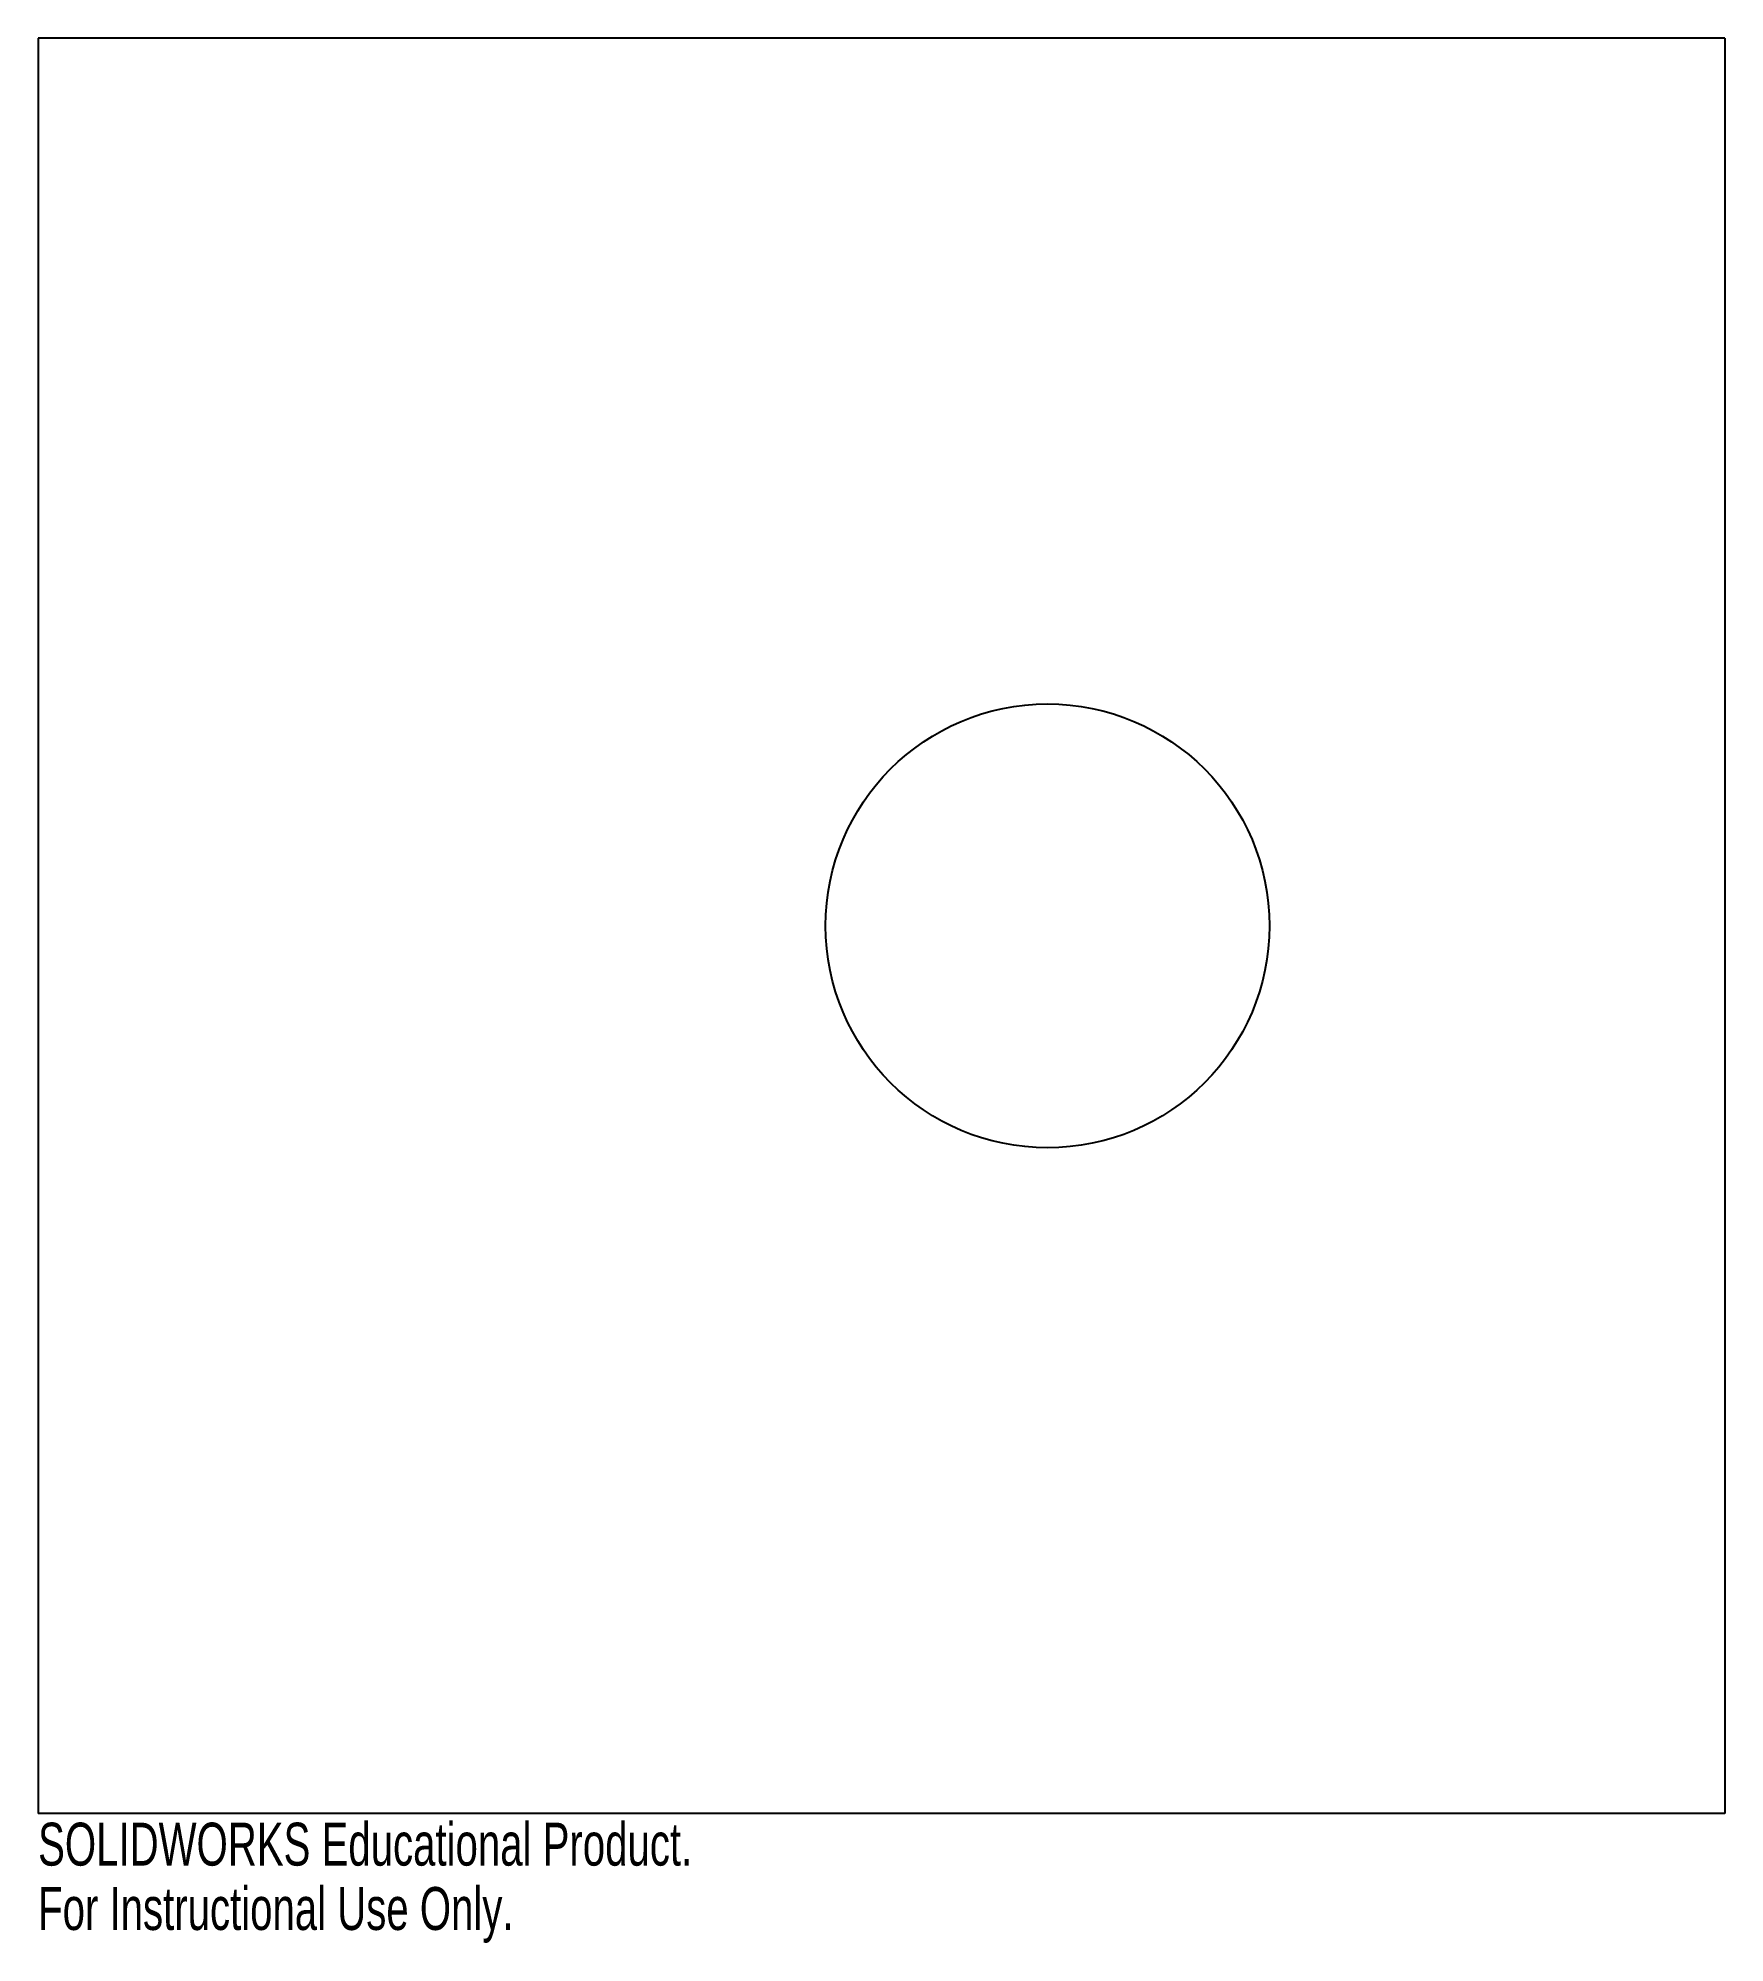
# Model space of a CAD drawing. Header units: millimetres. Extents: x 0 to 190, y -15 to 200.
import ezdxf

# ---------------------------------------------------------------- set-up
doc = ezdxf.new("R2010")
doc.units = ezdxf.units.MM
doc.layers.add('CORTE', color=7, linetype='Continuous')
doc.layers.add('INFORMACION_NO_CORTE', color=8, linetype='Continuous')
doc.styles.add('SLDTEXTSTYLE0', font='TXT', dxfattribs={"width": 0.7})

msp = doc.modelspace()

# ---------------------------------------------------------------- linework, layer by layer
at = {"layer": 'CORTE', "color": 7, "linetype": 'Continuous', "lineweight": 25}
for p, q in [((0, 200), (0, 0)), ((190, 200), (0, 200)), ((190, 200), (190, 0)), ((190, 0), (0, 0))]:
    msp.add_line(p, q, dxfattribs=at)
msp.add_circle((113.7, 100), 25, dxfattribs=at)

# ---------------------------------------------------------------- texts
at = {"layer": 'INFORMACION_NO_CORTE', "color": 7, "linetype": 'Continuous', "char_height": 4.8336, "attachment_point": 1, "style": 'SLDTEXTSTYLE0'}
for s, insert in [('SOLIDWORKS Educational Product.', (0, -1.02)), ('For Instructional Use Only.', (0, -8.27))]:
    msp.add_mtext(s, dxfattribs=dict(at, insert=insert))

doc.saveas('drawing.dxf')
